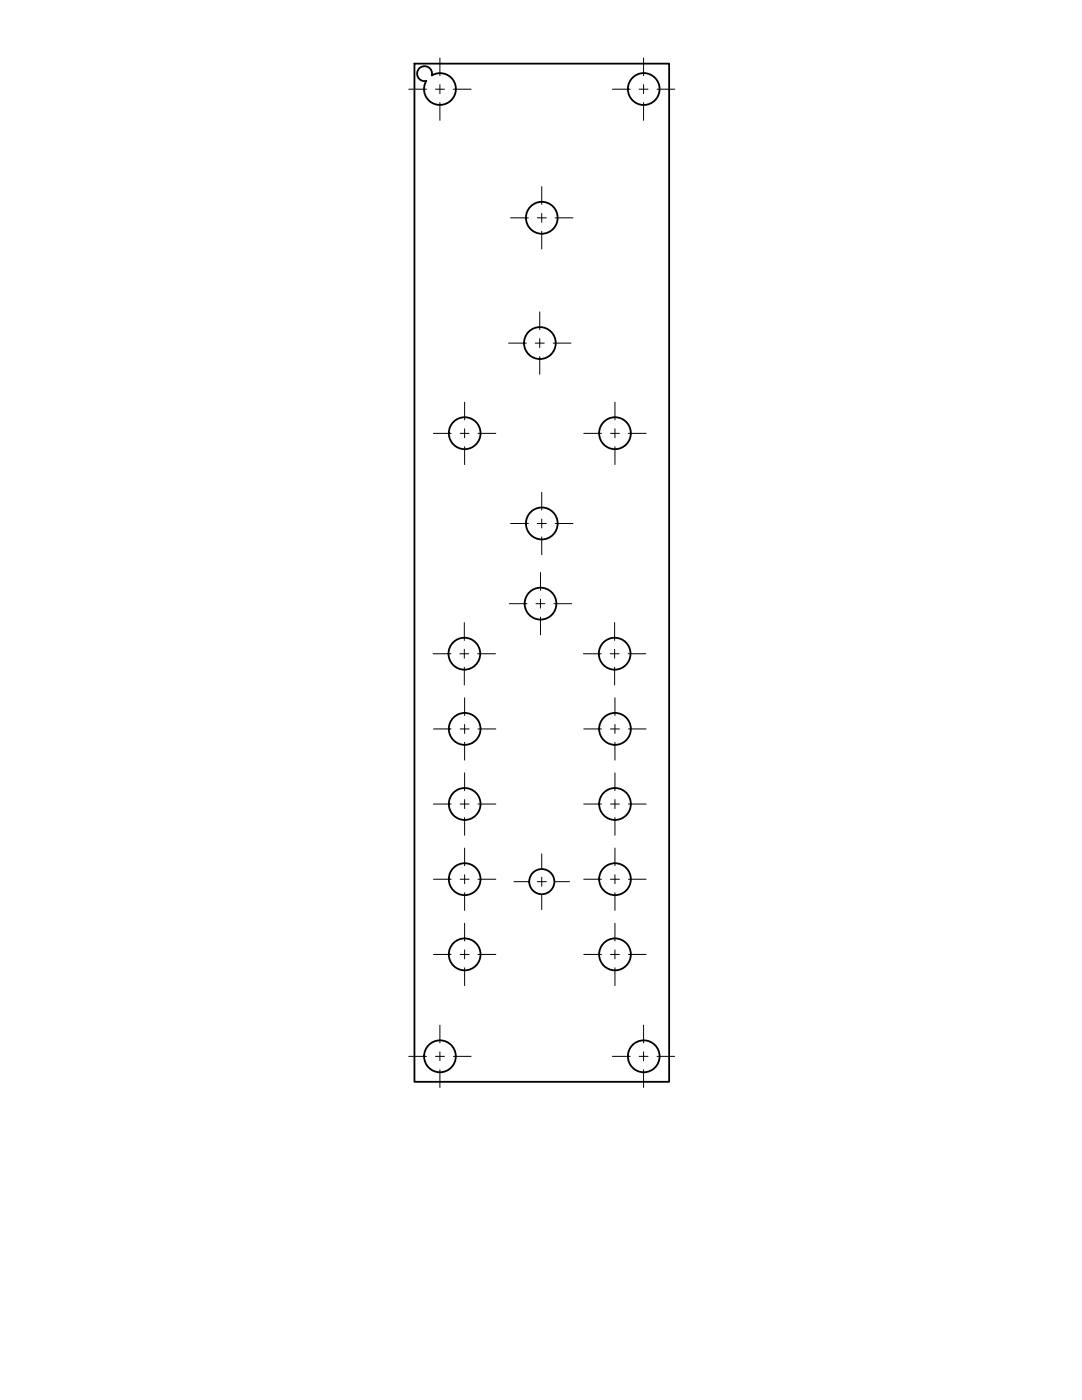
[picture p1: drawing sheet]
<svg xmlns="http://www.w3.org/2000/svg" width="216mm" height="279mm" viewBox="0 0 216 279" stroke-linecap="round" stroke-linejoin="round" font-family="sans-serif">
<!-- layer: Visible -->
<g fill="none" stroke="#000" stroke-width=".36">
<path d="M82.7 12.7h50.8v203.2h-50.8zM83.7 13.6a1.49 1.49 0 0 1 1.7-.2 1.49 1.49 0 0 1 .8 1.6 3.2 3.2 0 0 1 4.7 2.2 3.2 3.2 0 0 1-3.7 3.7 3.2 3.2 0 0 1-2.1-4.7 1.5 1.5 0 0 1-1.7-.8 1.5 1.5 0 0 1 .3-1.8z"/>
<circle cx="128.5" cy="17.8" r="3.2"/>
<circle cx="108.1" cy="43.5" r="3.2"/>
<circle cx="107.7" cy="68.5" r="3.2"/>
<circle cx="92.7" cy="86.5" r="3.2"/>
<circle cx="122.7" cy="86.5" r="3.2"/>
<circle cx="108.1" cy="104.5" r="3.2"/>
<circle cx="92.7" cy="130.5" r="3.2"/>
<circle cx="107.9" cy="120.5" r="3.2"/>
<circle cx="122.7" cy="130.5" r="3.2"/>
<circle cx="92.7" cy="145.5" r="3.2"/>
<circle cx="122.7" cy="145.5" r="3.2"/>
<circle cx="92.7" cy="160.5" r="3.2"/>
<circle cx="92.7" cy="175.5" r="3.2"/>
<circle cx="108.1" cy="175.9" r="2.51"/>
<circle cx="122.7" cy="175.5" r="3.2"/>
<circle cx="122.7" cy="160.5" r="3.2"/>
<circle cx="92.7" cy="190.5" r="3.2"/>
<circle cx="122.7" cy="190.5" r="3.2"/>
<circle cx="87.8" cy="210.8" r="3.2"/>
<circle cx="128.5" cy="210.8" r="3.2"/>
</g>
<!-- layer: Center Lines -->
<g fill="none" stroke="#000" stroke-width=".2">
<path d="M81.6 17.8h3.5M86.9 17.8h1.8M87.8 11.6v3.5M87.8 16.9v1.8M90.5 17.8h3.5M122.2 17.8h3.6M127.5 17.8h1.8M128.4 11.6v3.5M128.4 16.9v1.8M131.1 17.8h3.5M87.8 20.5v3.5M108.1 37.3v3.5"/>
<path d="M128.4 20.5v3.5M101.9 43.5h3.5M107.2 43.5h1.8M108.1 42.6v1.8M108.1 46.2v3.5M110.8 43.5h3.5M101.5 68.5h3.5M106.8 68.5h1.8M107.7 62.3v3.5M107.7 67.6v1.8M107.7 71.2v3.5M110.4 68.5h3.5"/>
<path d="M86.5 86.5h3.5M91.8 86.5h1.8M92.7 80.3v3.5M92.7 85.6v1.8M92.7 89.2v3.5M95.4 86.5h3.5M108.1 98.3v3.5M116.5 86.5h3.5M121.8 86.5h1.8M122.7 80.3v3.5M122.7 85.6v1.8M122.7 89.2v3.5"/>
<path d="M125.4 86.5h3.5M101.9 104.5h3.5M107.2 104.5h1.8M107.8 114.3v3.5M107.8 119.6v1.8M108.1 103.6v1.8M108.1 107.1v3.6M110.8 104.5h3.5M86.4 130.5h3.6M91.8 130.5h1.7M92.6 124.2v3.6M92.6 129.6v1.8"/>
<path d="M92.6 133.2v3.5M92.7 139.3v3.5M95.3 130.5h3.6M101.6 120.5h3.6M107 120.5h1.7M107.8 123.1v3.6M110.5 120.5h3.6M116.4 130.5h3.6M121.8 130.5h1.7M122.6 124.2v3.6M122.6 129.6v1.8M122.6 133.2v3.5"/>
<path d="M122.7 139.3v3.5M125.3 130.5h3.6M86.5 145.5h3.5M91.8 145.5h1.8M92.7 144.6v1.8M92.7 148.1v3.6M92.7 154.2v3.6M92.7 159.6v1.8M95.4 145.5h3.5M116.5 145.5h3.5M121.8 145.5h1.8M122.7 144.6v1.8"/>
<path d="M122.7 148.1v3.6M122.7 154.2v3.6M122.7 159.6v1.8M125.4 145.5h3.5M86.5 160.5h3.5M86.5 175.5h3.5M91.8 160.5h1.8M91.8 175.5h1.8M92.7 163.2v3.5M92.7 169.2v3.6M92.7 174.6v1.8M92.7 178.2v3.5"/>
<path d="M95.4 160.5h3.5M95.4 175.5h3.5M102.6 176h2.8M107.2 176h1.8M108.1 170.4v2.9M108.1 175.1v1.8M108.1 178.6v2.9M110.8 176h2.8M116.5 160.5h3.5M116.5 175.5h3.5M121.8 160.5h1.8M121.8 175.5h1.8"/>
<path d="M122.7 163.2v3.5M122.7 169.2v3.6M122.7 174.6v1.8M122.7 178.2v3.5M125.4 160.5h3.5M125.4 175.5h3.5M86.5 190.5h3.5M91.8 190.5h1.8M92.7 184.3v3.5M92.7 189.6v1.8M92.7 193.1v3.6M95.4 190.5h3.5"/>
<path d="M116.5 190.5h3.5M121.8 190.5h1.8M122.7 184.3v3.5M122.7 189.6v1.8M122.7 193.1v3.6M125.4 190.5h3.5M81.6 210.8h3.5M86.9 210.8h1.8M87.8 204.6v3.5M87.8 209.9v1.8M87.8 213.5v3.5M90.5 210.8h3.5"/>
<path d="M122.2 210.8h3.6M127.5 210.8h1.8M128.4 204.6v3.5M128.4 209.9v1.8M128.4 213.5v3.5M131.1 210.8h3.5"/>
</g>
</svg>
